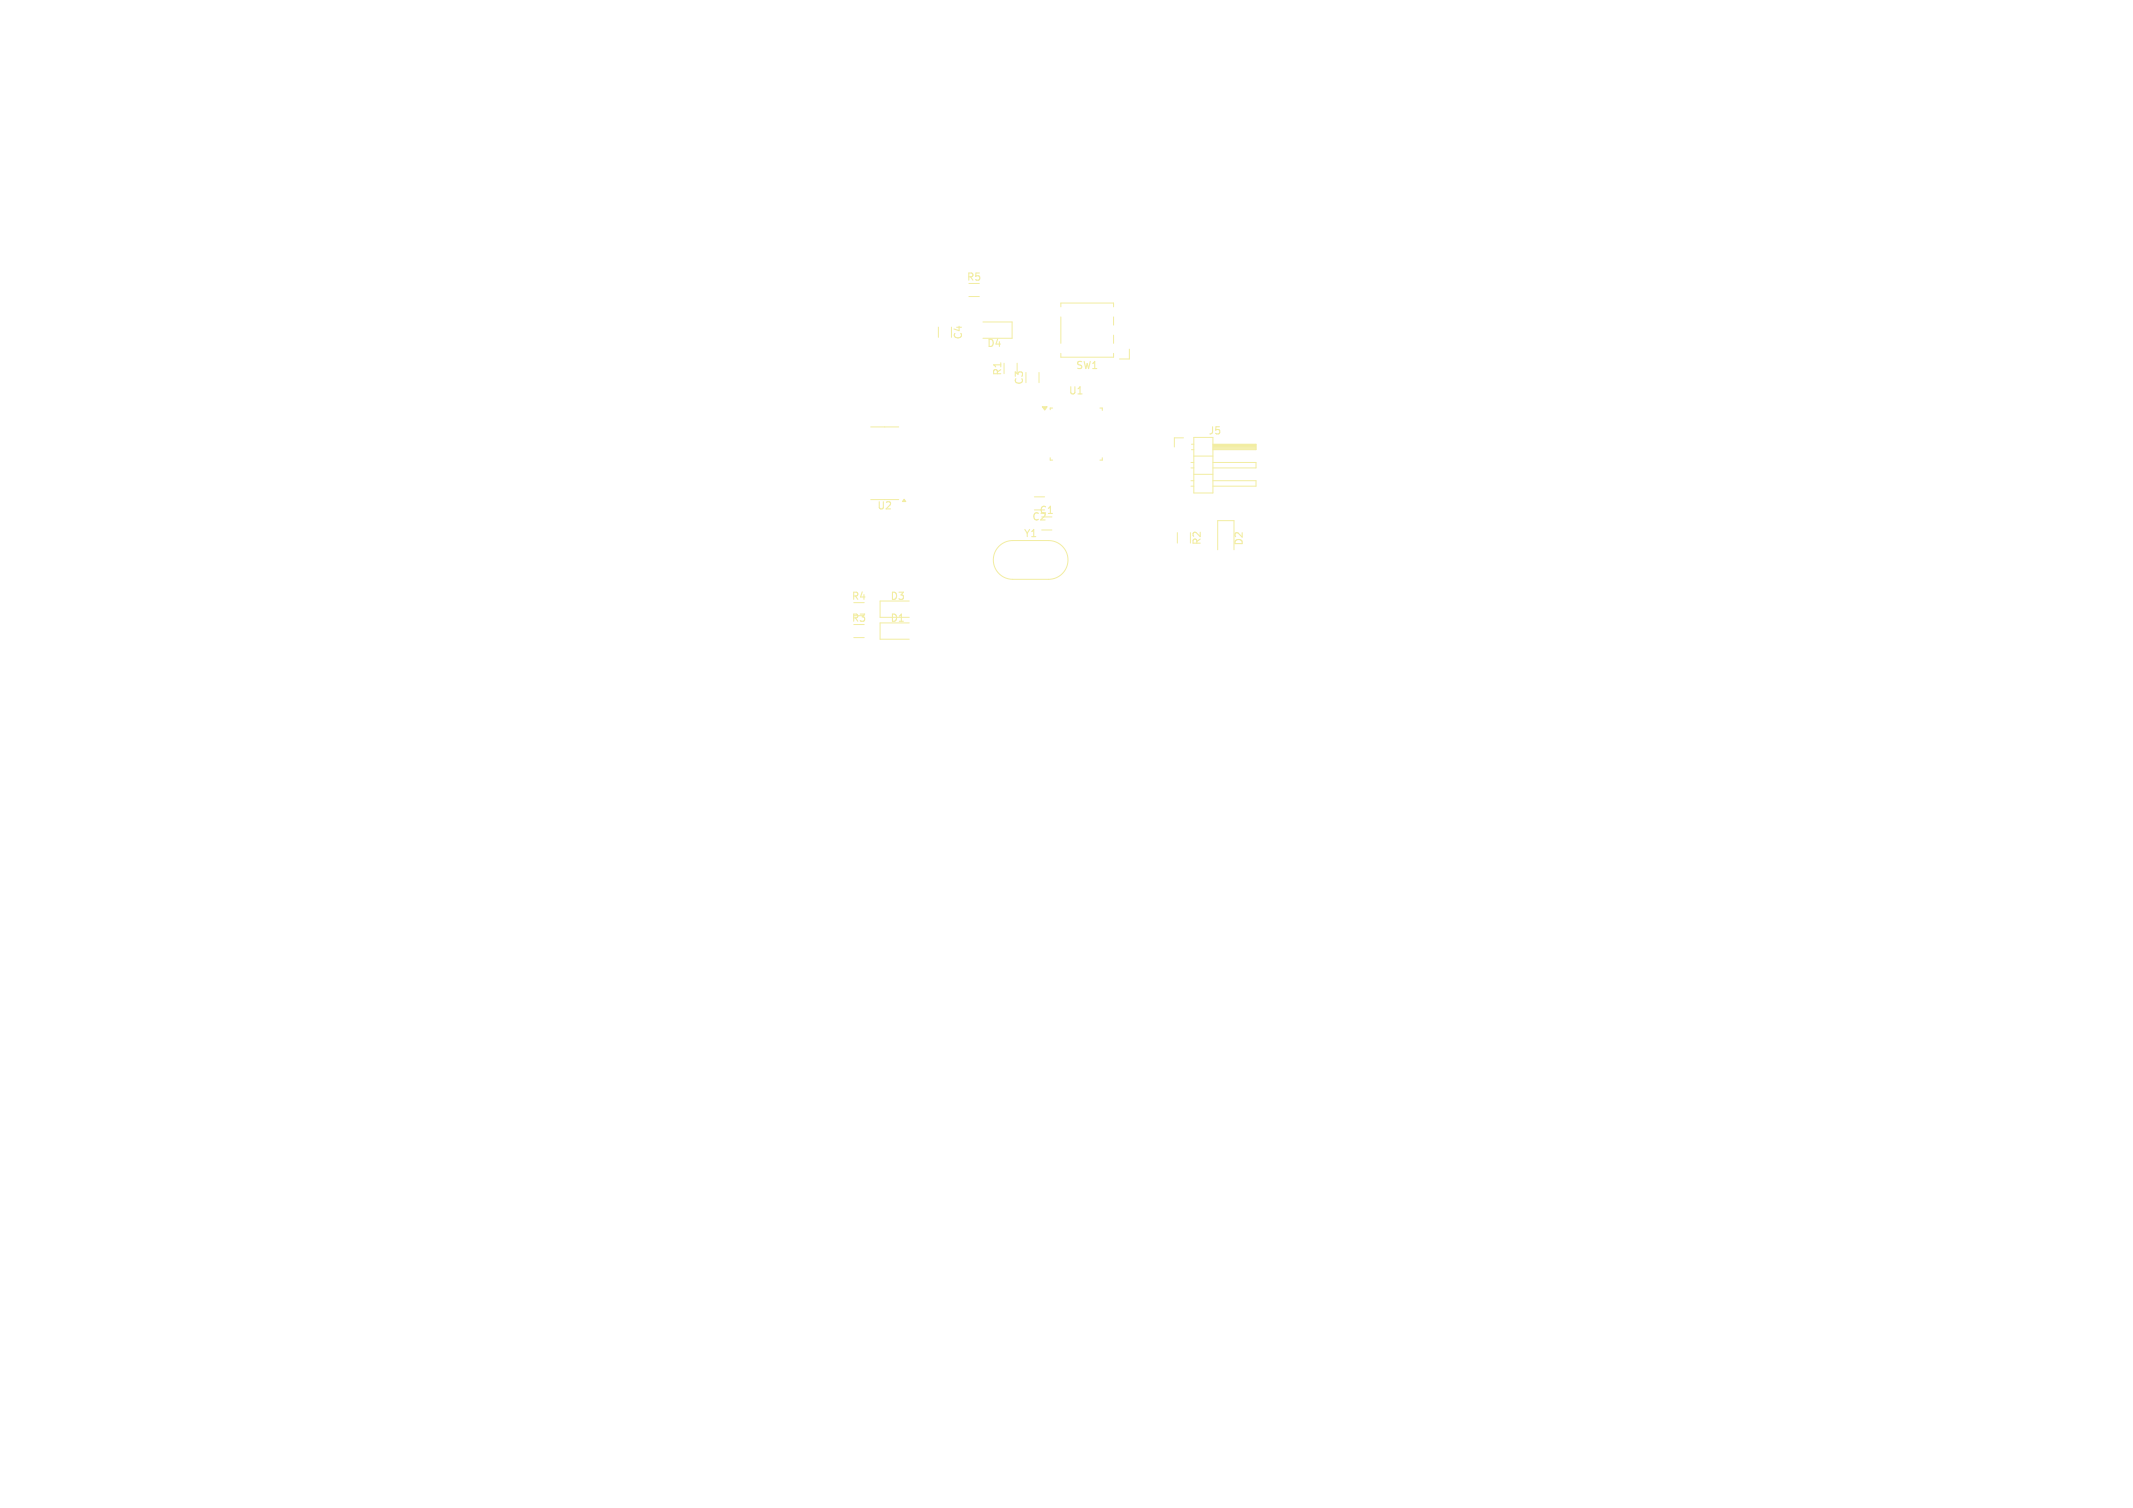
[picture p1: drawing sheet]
<svg xmlns="http://www.w3.org/2000/svg" width="297mm" height="210mm" viewBox="0 0 297 210" stroke-linecap="round" stroke-linejoin="round" font-family="sans-serif">
<defs><g id="words">
<g font-size="1.4" fill="#f2eda1">
<text x="134.5" y="39.3">R5</text>
<text x="134.1" y="47.4" transform="rotate(-90 134.1 47.4)">C4</text>
<text x="137.4" y="48.5">D4</text>
<text x="139.6" y="52.4" transform="rotate(-90 139.6 52.4)">R1</text>
<text x="142.6" y="53.7" transform="rotate(-90 142.6 53.7)">C3</text>
<text x="149.7" y="51.6">SW1</text>
<text x="148.7" y="55.1">U1</text>
<text x="168.2" y="60.7">J5</text>
<text x="122.1" y="71.1">U2</text>
<text x="144.7" y="71.8">C1</text>
<text x="142.5" y="75">Y1</text>
<text x="143.6" y="72.7">C2</text>
<text x="167.4" y="76" transform="rotate(-90 167.4 76)">R2</text>
<text x="173.2" y="76.1" transform="rotate(-90 173.2 76.1)">D2</text>
<text x="118.5" y="83.7">R4</text>
<text x="123.9" y="83.7">D3</text>
<text x="118.5" y="86.8">R3</text>
<text x="123.9" y="86.8">D1</text>
</g>
</g></defs>
<g fill="none" stroke="#f2eda1" stroke-width=".14">
<path d="M121.2 59.5h3.9M130.7 45.6v1.4M132.5 45.6v1.4M134.9 41.3h1.5M136.9 44.8h4v2.3h-4M141.6 50.6v1.4M144.7 51.9v1.4M147.7 49.2v.5h7.4v-.5M147.7 42.7v-.5h7.4v.5M147.7 44.1v3.7M155.1 44.1v1.2M155.1 46.7v1.1"/>
<path d="M157.3 48.6v1.4h-1.4M121.2 69.6h3.9M139.1 76.1l.8-.6 .9-.2h5.2a2.7 2.7 0 0 1 2.7 2.7 2.7 2.7 0 0 1-2.7 2.7h-5a2.7 2.7 0 0 1-2.5-1.7 2.7 2.7 0 0 1 .6-2.9zM144 71h1.5M144 69.2h1.5M145 73.8h1.5M163.9 74.2v1.4M164.8 61h-1.3v1.2M165.8 74.2v1.4M165.8 64.4h.4M165.8 65.2h.4M165.8 66.9h.4"/>
<path d="M165.8 67.7h.4M165.9 61.9h.3M165.9 62.6h.3M166.2 60.9h2.7v7.8h-2.7zM166.2 63.5h2.7M166.2 66.1h2.7M168.9 64.4h6v.8h-6M168.9 66.9h6v.8h-6M168.9 61.9h6v.7h-6M168.9 61.9h6M168.9 62h6M168.9 62.2h6"/>
<path d="M168.9 62.3h6M168.9 62.4h6M168.9 62.5h6M169.6 76.6v-4.1h2.2v4.1M118.9 88.8h1.4M126.6 83.7h-4.1v2.3h4.1M126.6 86.7h-4.1v2.3h4.1"/>
</g>
<g fill="#f2eda1" stroke="#f2eda1" stroke-width=".14">
<path d="M125.9 69.5l.2 .4h-.5z"/>
<path d="M145.1 56.6h.7l-.3 .5z"/>
</g>
<path d="M146.6 56.8h-.4v.3M153.2 56.8h.3v.4M146.2 63.8v.3h.4M153.5 63.8v.3h-.3" fill="none" stroke="#f2eda1" stroke-width=".15"/>
<use href="#words"/>
</svg>
